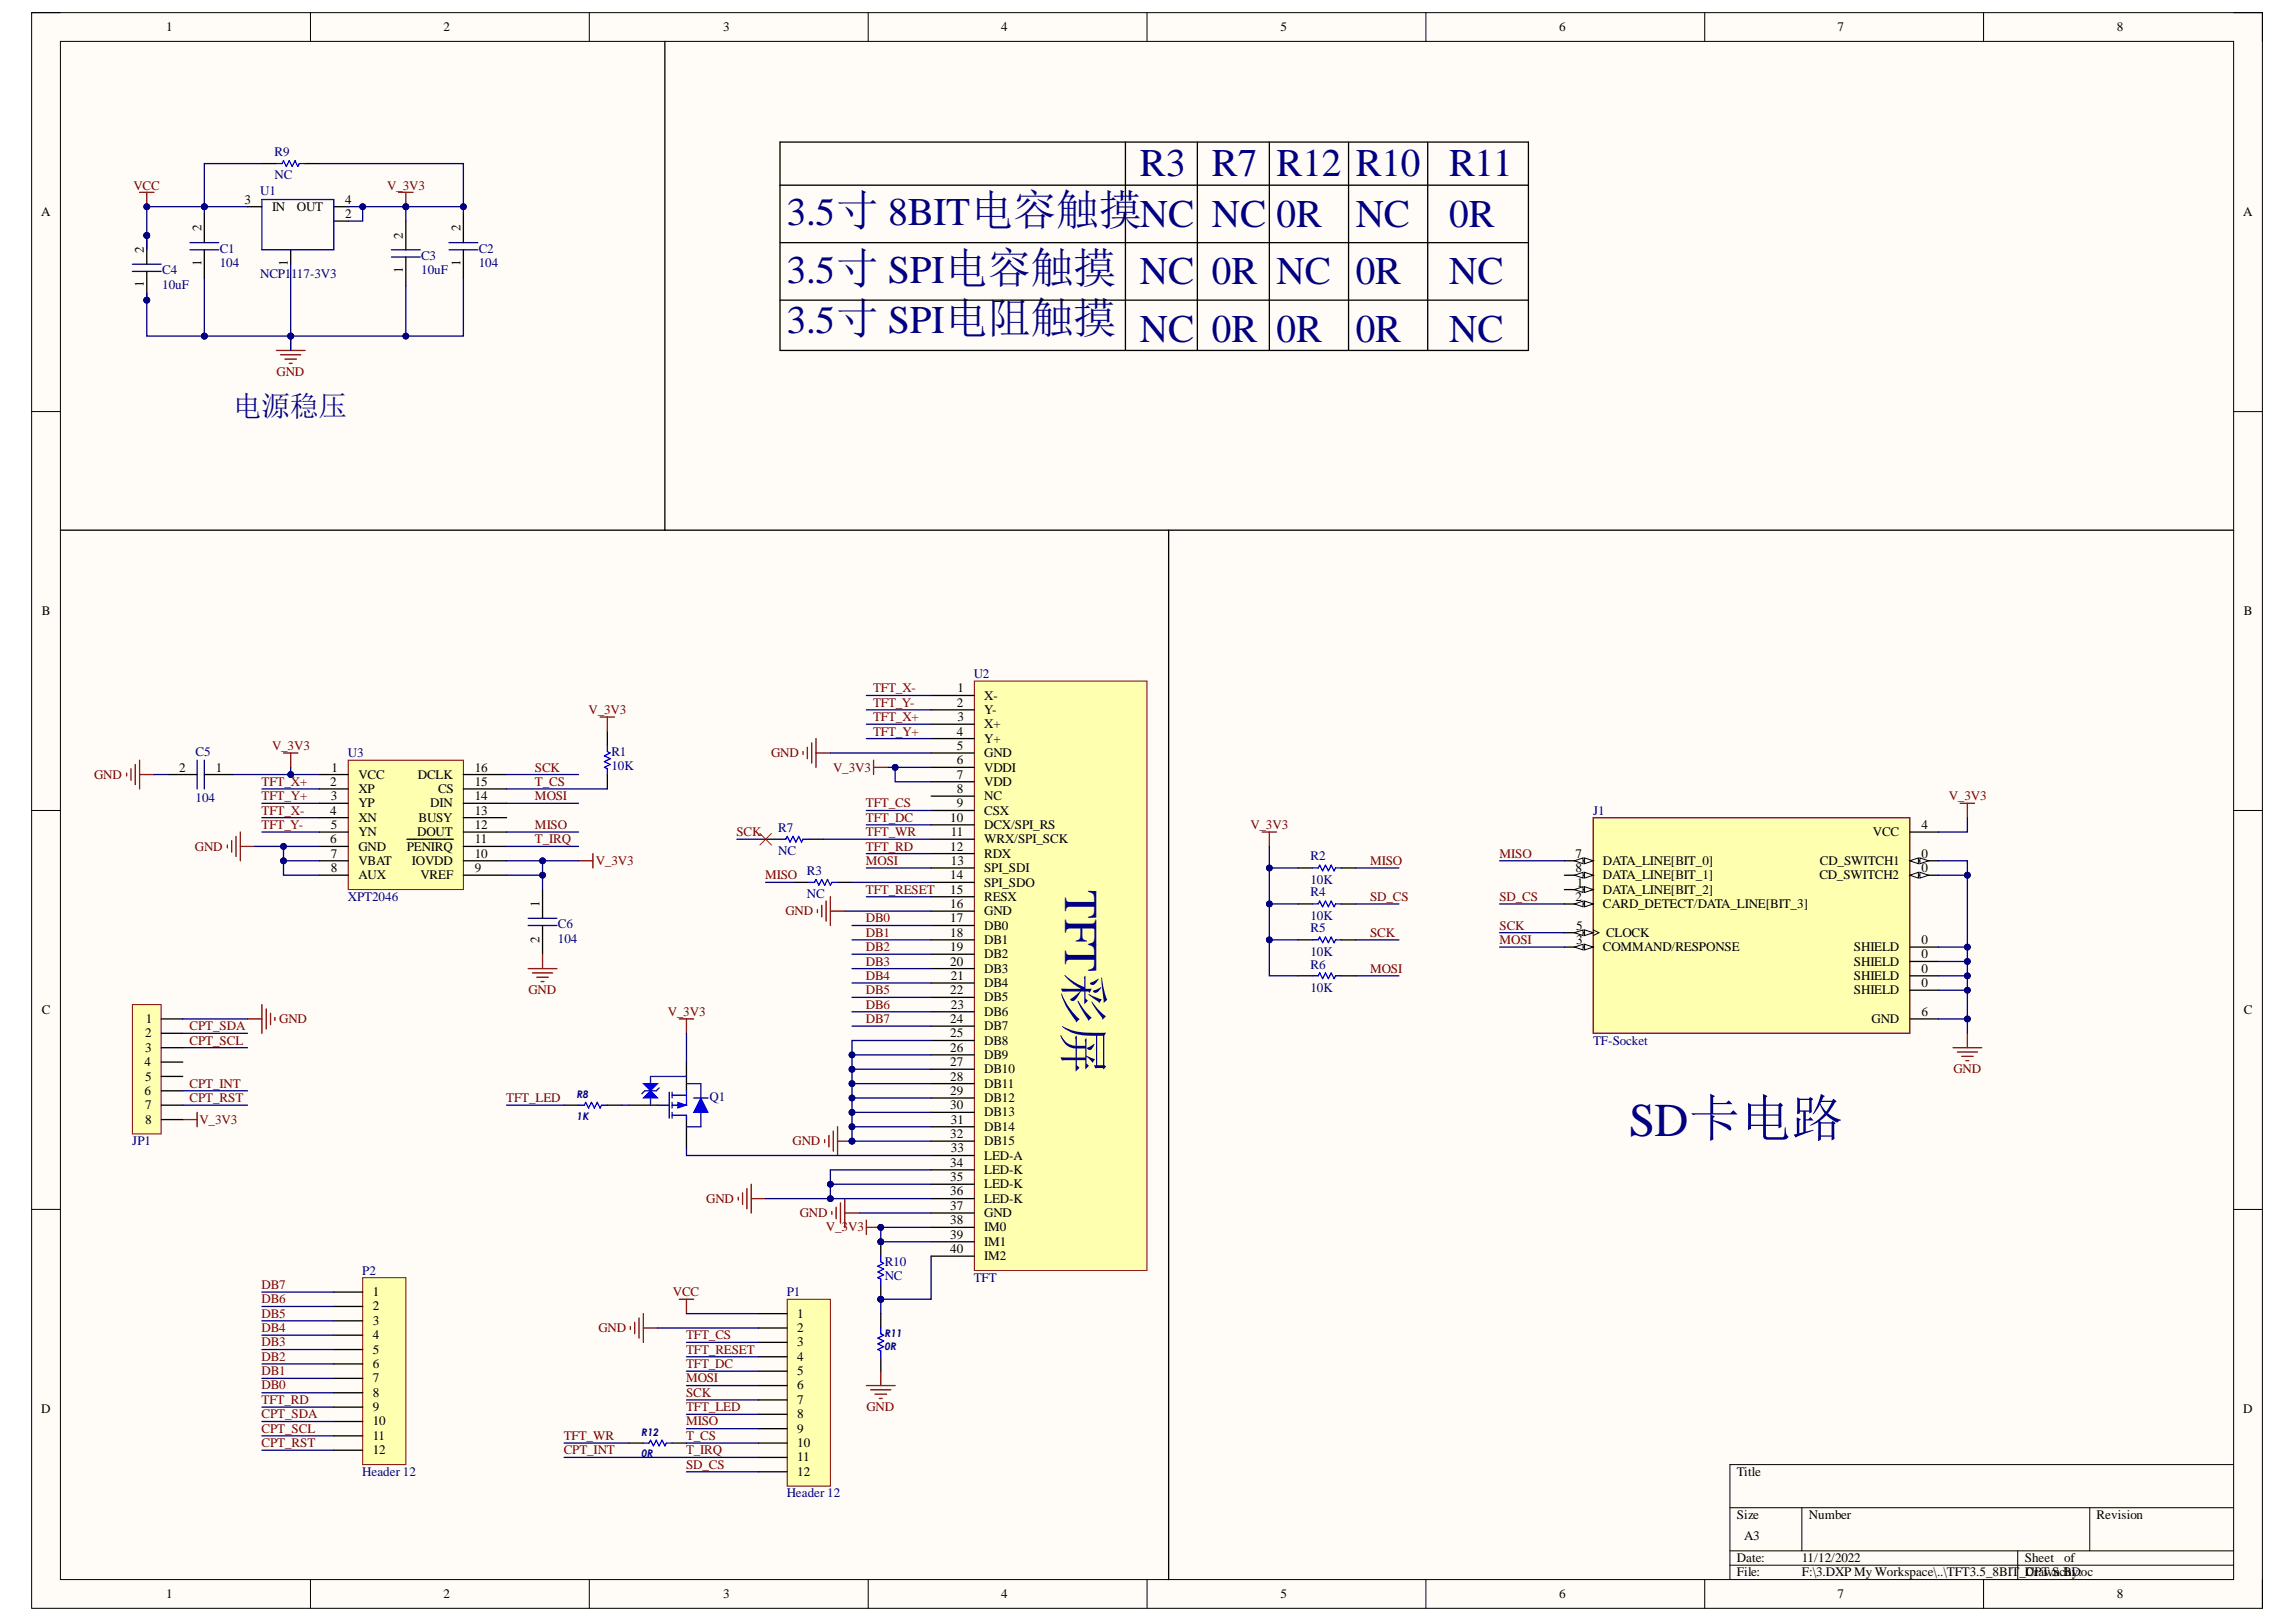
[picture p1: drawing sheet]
<svg xmlns="http://www.w3.org/2000/svg" width="297mm" height="210mm" viewBox="0 0 297 210" stroke-linecap="round" stroke-linejoin="round" font-family="sans-serif">
<defs><g id="words">
<g font-size="6.1" fill="#000080">
<text x="137.8" y="115.1" transform="rotate(90 137.8 115.1)">TFT彩屏</text>
<text x="210.8" y="147">SD卡电路</text>
</g>
<g font-size="5.1" fill="#000080">
<text x="147.5" y="22.8">R3</text>
<text x="156.8" y="22.8">R7</text>
<text x="165.1" y="22.8">R12</text>
<text x="175.4" y="22.8">R10</text>
<text x="187.5" y="22.8">R11</text>
<text x="101.8" y="29.2">3.5寸 8BIT电容触摸NC</text>
<text x="156.8" y="29.3">NC</text>
<text x="165.1" y="29.3">0R</text>
<text x="175.4" y="29.3">NC</text>
<text x="187.5" y="29.3">0R</text>
<text x="101.8" y="36.6">3.5寸 SPI电容触摸</text>
<text x="147.5" y="36.8">NC</text>
<text x="156.8" y="36.8">0R</text>
<text x="165.1" y="36.8">NC</text>
<text x="175.4" y="36.8">0R</text>
<text x="187.5" y="36.8">NC</text>
<text x="101.8" y="43.1">3.5寸 SPI电阻触摸</text>
<text x="147.5" y="44.2">NC</text>
<text x="156.8" y="44.2">0R</text>
<text x="165.1" y="44.2">0R</text>
<text x="175.4" y="44.2">0R</text>
<text x="187.5" y="44.2">NC</text>
</g>
<text font-size="3.7" fill="#000080" x="30.1" y="53.8">电源稳压</text>
<g font-size="1.7">
<text x="21.5" y="4.1">1</text>
<text x="57.4" y="4.1">2</text>
<text x="93.6" y="4.1">3</text>
<text x="129.5" y="4.1">4</text>
<text x="165.7" y="4.1">5</text>
<text x="201.7" y="4.1">6</text>
<text x="237.7" y="4.1">7</text>
<text x="273.9" y="4.1">8</text>
<text x="5.3" y="28">A</text>
<text x="26.1" y="29.9" transform="rotate(-90 26.1 29.9)">2</text>
<text x="31.6" y="26.4">3</text>
<text x="35.2" y="27.3">IN</text>
<text x="38.4" y="27.3">OUT</text>
<text x="44.7" y="26.4">4</text>
<text x="44.7" y="28.2">2</text>
<text x="59.6" y="29.9" transform="rotate(-90 59.6 29.9)">2</text>
<text x="290.2" y="28">A</text>
<text x="18.6" y="32.7" transform="rotate(-90 18.6 32.7)">2</text>
<text x="26.1" y="34.4" transform="rotate(-90 26.1 34.4)">1</text>
<text x="37.2" y="34.4" transform="rotate(-90 37.2 34.4)">1</text>
<text x="52.1" y="35.3" transform="rotate(-90 52.1 35.3)">1</text>
<text x="52.1" y="30.9" transform="rotate(-90 52.1 30.9)">2</text>
<text x="59.6" y="34.4" transform="rotate(-90 59.6 34.4)">1</text>
<text x="18.6" y="37.2" transform="rotate(-90 18.6 37.2)">1</text>
<text x="5.4" y="79.6">B</text>
<text x="290.3" y="79.6">B</text>
<text x="123.9" y="89.6">1</text>
<text x="123.8" y="91.5">2</text>
<text x="123.8" y="95.2">4</text>
<text x="123.9" y="93.3">3</text>
<text x="127.3" y="90.5">X-</text>
<text x="127.3" y="92.4">Y-</text>
<text x="127.3" y="94.3">X+</text>
<text x="23.2" y="99.8">2</text>
<text x="27.9" y="99.8">1</text>
<text x="42.7" y="101.7">2</text>
<text x="42.9" y="99.8">1</text>
<text x="46.4" y="100.8">VCC</text>
<text x="54.1" y="100.8">DCLK</text>
<text x="61.4" y="101.7">15</text>
<text x="61.4" y="99.8">16</text>
<text x="123.8" y="97.1">5</text>
<text x="123.8" y="98.9">6</text>
<text x="123.8" y="100.8">7</text>
<text x="127.3" y="96.1">Y+</text>
<text x="127.3" y="98">GND</text>
<text x="127.3" y="99.8">VDDI</text>
<text x="127.3" y="101.7">VDD</text>
<text x="42.7" y="105.4">4</text>
<text x="42.8" y="103.6">3</text>
<text x="42.8" y="107.3">5</text>
<text x="46.4" y="102.6">XP</text>
<text x="46.4" y="104.5">YP</text>
<text x="46.4" y="106.4">XN</text>
<text x="54.1" y="106.4">BUSY</text>
<text x="55.7" y="104.5">DIN</text>
<text x="56.7" y="102.6">CS</text>
<text x="61.4" y="107.3">12</text>
<text x="61.4" y="105.4">13</text>
<text x="61.4" y="103.6">14</text>
<text x="122.9" y="106.4">10</text>
<text x="123.8" y="102.6">8</text>
<text x="123.8" y="104.5">9</text>
<text x="127.3" y="103.6">NC</text>
<text x="127.3" y="105.4">CSX</text>
<text x="127.3" y="107.3">DCX/SPI_RS</text>
<text x="248.6" y="107.3">4</text>
<text x="42.7" y="109.1">6</text>
<text x="42.8" y="111">7</text>
<text x="42.8" y="112.9">8</text>
<text x="46.4" y="108.2">YN</text>
<text x="46.4" y="110.1">GND</text>
<text x="46.4" y="111.9">VBAT</text>
<text x="46.4" y="113.8">AUX</text>
<text x="52.6" y="110.1">PENIRQ</text>
<text x="53.3" y="111.9">IOVDD</text>
<text x="54" y="108.2">DOUT</text>
<text x="54.4" y="113.8">VREF</text>
<text x="61.4" y="112.9">9</text>
<text x="61.4" y="111">10</text>
<text x="61.4" y="109.1">11</text>
<text x="122.9" y="110.1">12</text>
<text x="122.9" y="113.8">14</text>
<text x="123" y="111.9">13</text>
<text x="123" y="108.2">11</text>
<text x="127.3" y="111">RDX</text>
<text x="127.3" y="112.9">SPI_SDI</text>
<text x="127.3" y="109.1">WRX/SPI_SCK</text>
<text x="203.8" y="111">7</text>
<text x="203.8" y="112.9">8</text>
<text x="207.4" y="111.9">DATA_LINE[BIT_0]</text>
<text x="207.4" y="113.8">DATA_LINE[BIT_1]</text>
<text x="235.4" y="113.8">CD_SWITCH2</text>
<text x="235.5" y="111.9">CD_SWITCH1</text>
<text x="242.3" y="108.2">VCC</text>
<text x="248.6" y="111">0</text>
<text x="248.6" y="112.9">0</text>
<text x="69.8" y="117.3" transform="rotate(-90 69.8 117.3)">1</text>
<text x="122.9" y="115.7">15</text>
<text x="122.9" y="117.5">16</text>
<text x="122.9" y="119.4">17</text>
<text x="127.3" y="114.7">SPI_SDO</text>
<text x="127.3" y="116.6">RESX</text>
<text x="127.3" y="118.4">GND</text>
<text x="203.8" y="116.6">2</text>
<text x="204" y="114.7">1</text>
<text x="207.4" y="115.7">DATA_LINE[BIT_2]</text>
<text x="207.4" y="117.5">CARD_DETECT/DATA_LINE[BIT_3]</text>
<text x="69.8" y="122" transform="rotate(-90 69.8 122)">2</text>
<text x="122.9" y="121.2">18</text>
<text x="122.9" y="123.1">19</text>
<text x="122.9" y="125">20</text>
<text x="127.3" y="120.3">DB0</text>
<text x="127.3" y="122.2">DB1</text>
<text x="127.3" y="124">DB2</text>
<text x="127.3" y="125.9">DB3</text>
<text x="203.9" y="120.3">5</text>
<text x="203.9" y="122.2">3</text>
<text x="207.4" y="123.1">COMMAND/RESPONSE</text>
<text x="207.8" y="121.2">CLOCK</text>
<text x="239.9" y="123.1">SHIELD</text>
<text x="239.9" y="125">SHIELD</text>
<text x="248.6" y="122.2">0</text>
<text x="248.6" y="124">0</text>
<text x="248.6" y="125.9">0</text>
<text x="5.4" y="131.2">C</text>
<text x="122.9" y="128.7">22</text>
<text x="123" y="126.8">21</text>
<text x="123" y="130.5">23</text>
<text x="127.3" y="127.7">DB4</text>
<text x="127.3" y="129.6">DB5</text>
<text x="127.3" y="131.5">DB6</text>
<text x="239.9" y="126.8">SHIELD</text>
<text x="239.9" y="128.7">SHIELD</text>
<text x="248.6" y="127.7">0</text>
<text x="248.6" y="131.5">6</text>
<text x="290.3" y="131.2">C</text>
<text x="18.7" y="138">4</text>
<text x="18.8" y="134.2">2</text>
<text x="18.8" y="136.1">3</text>
<text x="18.9" y="132.4">1</text>
<text x="122.9" y="132.4">24</text>
<text x="122.9" y="134.2">25</text>
<text x="122.9" y="136.1">26</text>
<text x="122.9" y="138">27</text>
<text x="127.3" y="133.3">DB7</text>
<text x="127.3" y="135.2">DB8</text>
<text x="127.3" y="137">DB9</text>
<text x="242.1" y="132.4">GND</text>
<text x="18.7" y="141.7">6</text>
<text x="18.8" y="139.8">5</text>
<text x="18.8" y="143.5">7</text>
<text x="122.9" y="139.8">28</text>
<text x="122.9" y="141.7">29</text>
<text x="122.9" y="143.5">30</text>
<text x="127.3" y="138.9">DB10</text>
<text x="127.3" y="140.8">DB11</text>
<text x="127.3" y="142.6">DB12</text>
<text x="18.8" y="145.4">8</text>
<text x="122.9" y="147.3">32</text>
<text x="123" y="145.4">31</text>
<text x="123" y="149.1">33</text>
<text x="127.3" y="144.5">DB13</text>
<text x="127.3" y="146.3">DB14</text>
<text x="127.3" y="148.2">DB15</text>
<text x="122.9" y="151">34</text>
<text x="122.9" y="152.8">35</text>
<text x="122.9" y="154.7">36</text>
<text x="127.3" y="150.1">LED-A</text>
<text x="127.3" y="151.9">LED-K</text>
<text x="127.3" y="153.8">LED-K</text>
<text x="127.3" y="155.6">LED-K</text>
<text x="122.9" y="156.6">37</text>
<text x="122.9" y="158.4">38</text>
<text x="122.9" y="160.3">39</text>
<text x="127.3" y="157.5">GND</text>
<text x="127.3" y="159.4">IM0</text>
<text x="127.3" y="161.2">IM1</text>
<text x="48.2" y="167.7">1</text>
<text x="122.9" y="162.1">40</text>
<text x="127.3" y="163.1">IM2</text>
<text x="48.2" y="169.6">2</text>
<text x="48.2" y="171.4">3</text>
<text x="48.2" y="173.3">4</text>
<text x="103.1" y="170.5">1</text>
<text x="103.1" y="172.4">2</text>
<text x="48.2" y="175.2">5</text>
<text x="48.2" y="177">6</text>
<text x="48.2" y="178.9">7</text>
<text x="103.1" y="174.2">3</text>
<text x="103.1" y="176.1">4</text>
<text x="103.1" y="178">5</text>
<text x="103.1" y="179.8">6</text>
<text x="5.3" y="182.9">D</text>
<text x="48.2" y="180.7">8</text>
<text x="48.2" y="182.6">9</text>
<text x="48.2" y="184.5">10</text>
<text x="103.1" y="181.7">7</text>
<text x="103.1" y="183.5">8</text>
<text x="103.1" y="185.4">9</text>
<text x="290.2" y="182.9">D</text>
<text x="48.2" y="186.3">11</text>
<text x="48.2" y="188.2">12</text>
<text x="103.1" y="187.3">10</text>
<text x="103.1" y="189.1">11</text>
<text x="103.1" y="191">12</text>
<text x="224.7" y="191">Title</text>
<text x="224.7" y="196.6">Size</text>
<text x="234" y="196.6">Number</text>
<text x="271.2" y="196.6">Revision</text>
<text x="224.7" y="202.1">Date:</text>
<text x="224.7" y="204">File:</text>
<text x="225.6" y="199.3">A3</text>
<text x="233.1" y="202.1">11/12/2022</text>
<text x="233.1" y="204">F:\3.DXP My Workspace\..\TFT3.5_8BIT</text>
<text x="261.3" y="204">_CPT.SchDoc</text>
<text x="261.9" y="202.1">Sheet</text>
<text x="261.9" y="204">Drawn By:</text>
<text x="267" y="202.1">of</text>
<text x="21.5" y="206.8">1</text>
<text x="57.4" y="206.8">2</text>
<text x="93.6" y="206.8">3</text>
<text x="129.5" y="206.8">4</text>
<text x="165.7" y="206.8">5</text>
<text x="201.7" y="206.8">6</text>
<text x="237.7" y="206.8">7</text>
<text x="273.9" y="206.8">8</text>
</g>
<g font-size="1.7" fill="#000080">
<text x="35.5" y="20.2">R9</text>
<text x="35.5" y="23.2">NC</text>
<text x="33.7" y="25.3">U1</text>
<text x="21" y="35.5">C4</text>
<text x="28.4" y="32.7">C1</text>
<text x="28.4" y="34.6">104</text>
<text x="54.5" y="33.7">C3</text>
<text x="54.5" y="35.5">10uF</text>
<text x="61.9" y="32.7">C2</text>
<text x="61.9" y="34.6">104</text>
<text x="21" y="37.4">10uF</text>
<text x="33.7" y="36">NCP1</text>
<text x="37.7" y="36">117-3V3</text>
<text x="126" y="87.8">U2</text>
<text x="25.3" y="97.8">C5</text>
<text x="45" y="98">U3</text>
<text x="79.1" y="97.8">R1</text>
<text x="79.1" y="99.7">10K</text>
<text x="25.3" y="103.7">104</text>
<text x="100.7" y="107.6">R7</text>
<text x="206.1" y="105.4">J1</text>
<text x="100.7" y="110.7">NC</text>
<text x="104.4" y="113.2">R3</text>
<text x="169.5" y="111.3">R2</text>
<text x="45" y="116.6">XPT2046</text>
<text x="104.4" y="116.2">NC</text>
<text x="169.5" y="114.4">10K</text>
<text x="169.5" y="116">R4</text>
<text x="169.5" y="119">10K</text>
<text x="72.2" y="120.1">C6</text>
<text x="72.2" y="122">104</text>
<text x="169.5" y="120.6">R5</text>
<text x="169.5" y="123.7">10K</text>
<text x="169.5" y="125.4">R6</text>
<text x="169.5" y="128.3">10K</text>
<text x="206.1" y="135.2">TF-Socket</text>
<text x="91.8" y="142.4">Q1</text>
<text x="17.1" y="148.2">JP1</text>
<text x="46.9" y="164.9">P2</text>
<text x="101.8" y="167.7">P1</text>
<text x="114.5" y="163.8">R10</text>
<text x="114.5" y="165.7">NC</text>
<text x="126" y="165.9">TFT</text>
<text x="46.9" y="191">Header 12</text>
<text x="101.8" y="193.8">Header 12</text>
</g>
<g font-size="1.7" fill="#800000">
<text x="17.3" y="24.5">VCC</text>
<text x="50.1" y="24.5">V_3V3</text>
<text x="35.8" y="48.7">GND</text>
<text x="112.9" y="89.6">TFT_X-</text>
<text x="76.1" y="92.4">V_3V3</text>
<text x="112.9" y="91.5">TFT_Y-</text>
<text x="112.9" y="93.3">TFT_X+</text>
<text x="112.9" y="95.2">TFT_Y+</text>
<text x="12.2" y="100.8">GND</text>
<text x="33.8" y="101.7">TFT_X+</text>
<text x="35.2" y="97.1">V_3V3</text>
<text x="69.2" y="101.7">T_CS</text>
<text x="69.2" y="99.8">SCK</text>
<text x="99.7" y="98">GND</text>
<text x="107.8" y="99.8">V_3V3</text>
<text x="33.8" y="105.4">TFT_X-</text>
<text x="33.8" y="103.6">TFT_Y+</text>
<text x="33.8" y="107.3">TFT_Y-</text>
<text x="69.2" y="103.6">MOSI</text>
<text x="69.2" y="107.3">MISO</text>
<text x="112" y="104.5">TFT_CS</text>
<text x="112" y="106.4">TFT_DC</text>
<text x="161.8" y="107.3">V_3V3</text>
<text x="252.1" y="103.6">V_3V3</text>
<text x="25.2" y="110.1">GND</text>
<text x="69.2" y="109.1">T_IRQ</text>
<text x="77.1" y="111.9">V_3V3</text>
<text x="95.3" y="108.2">SCK</text>
<text x="99" y="113.8">MISO</text>
<text x="112" y="111.9">MOSI</text>
<text x="112" y="108.2">TFT_WR</text>
<text x="112" y="110.1">TFT_RD</text>
<text x="177.2" y="111.9">MISO</text>
<text x="194" y="111">MISO</text>
<text x="101.6" y="118.4">GND</text>
<text x="112" y="115.7">TFT_RESET</text>
<text x="112" y="119.4">DB0</text>
<text x="177.2" y="116.6">SD_CS</text>
<text x="194" y="116.6">SD_CS</text>
<text x="112" y="121.2">DB1</text>
<text x="112" y="123.1">DB2</text>
<text x="112" y="125">DB3</text>
<text x="177.2" y="125.9">MOSI</text>
<text x="177.2" y="121.2">SCK</text>
<text x="194" y="122.2">MOSI</text>
<text x="194" y="120.3">SCK</text>
<text x="68.4" y="128.7">GND</text>
<text x="86.4" y="131.5">V_3V3</text>
<text x="112" y="126.8">DB4</text>
<text x="112" y="128.7">DB5</text>
<text x="112" y="130.5">DB6</text>
<text x="24.5" y="135.2">CPT_SCL</text>
<text x="24.5" y="133.3">CPT_SDA</text>
<text x="36.1" y="132.4">GND</text>
<text x="112" y="132.4">DB7</text>
<text x="24.5" y="142.6">CPT_RST</text>
<text x="24.5" y="140.8">CPT_INT</text>
<text x="65.5" y="142.6">TFT_LED</text>
<text x="252.7" y="138.9">GND</text>
<text x="25.8" y="145.4">V_3V3</text>
<text x="102.5" y="148.2">GND</text>
<text x="91.4" y="155.6">GND</text>
<text x="103.5" y="157.5">GND</text>
<text x="106.9" y="159.4">V_3V3</text>
<text x="33.8" y="166.8">DB7</text>
<text x="87.1" y="167.7">VCC</text>
<text x="33.8" y="172.4">DB4</text>
<text x="33.8" y="170.5">DB5</text>
<text x="33.8" y="168.7">DB6</text>
<text x="77.4" y="172.4">GND</text>
<text x="88.8" y="173.3">TFT_CS</text>
<text x="33.8" y="179.8">DB0</text>
<text x="33.8" y="178">DB1</text>
<text x="33.8" y="176.1">DB2</text>
<text x="33.8" y="174.2">DB3</text>
<text x="88.8" y="175.2">TFT_RESET</text>
<text x="88.8" y="177">TFT_DC</text>
<text x="88.8" y="178.9">MOSI</text>
<text x="33.8" y="181.7">TFT_RD</text>
<text x="33.8" y="185.4">CPT_SCL</text>
<text x="33.8" y="183.5">CPT_SDA</text>
<text x="88.8" y="180.7">SCK</text>
<text x="88.8" y="182.6">TFT_LED</text>
<text x="88.8" y="184.5">MISO</text>
<text x="112.1" y="182.6">GND</text>
<text x="33.8" y="187.3">CPT_RST</text>
<text x="72.9" y="186.3">TFT_WR</text>
<text x="72.9" y="188.2">CPT_INT</text>
<text x="88.8" y="190">SD_CS</text>
<text x="88.8" y="188.2">T_IRQ</text>
<text x="88.8" y="186.3">T_CS</text>
</g>
<g font-size="1.4" fill="#000080">
<text x="74.6" y="142.1">R8</text>
<text x="74.6" y="144.9">1K</text>
<text x="114.5" y="173.1">R11</text>
<text x="114.5" y="174.7">0R</text>
<text x="83" y="185.8">R12</text>
<text x="83" y="188.6">0R</text>
</g>
</g></defs>
<path d="M4.1 1.6h288.6v206.5h-288.6z" fill-rule="evenodd" fill="#fffcf8"/>
<path d="M4.1 1.6h288.6v206.5h-288.6z" fill="none" stroke="#000" stroke-width=".13"/>
<path d="M7.8 5.4h281.2v199h-281.2z" fill-rule="evenodd" fill="#fffcf8"/>
<g fill="none" stroke="#000" stroke-width=".13">
<path d="M4.1 1.6h3.7M7.8 5.4h281.2v199h-281.2zM40.2 1.6v3.8M76.2 1.6v3.8M112.3 1.6v3.8M148.4 1.6v3.8M184.5 1.6v3.8M220.5 1.6v3.8M256.6 1.6v3.8M289 1.6h3.7v3.8M4.1 53.3h3.7M289 53.3h3.7"/>
<path d="M4.1 104.9h3.7M289 104.9h3.7M4.1 156.5h3.7M289 156.5h3.7M223.8 195.1h65.2M233.1 195.1v5.6M270.4 195.1v5.6M289 189.5h-65.2v14.9M40.2 204.4v3.7M76.2 204.4v3.7M112.3 204.4v3.7M148.4 204.4v3.7"/>
<path d="M184.5 204.4v3.7M220.5 204.4v3.7M223.8 200.7h65.2M223.8 202.6h65.2M256.6 204.4v3.7M261 200.7v3.7M292.7 204.4v3.7"/>
</g>
<path d="M86 5.4v63.2M7.8 68.6h281.2M151.2 68.6v135.8" fill="none" stroke="#000" stroke-width=".17"/>
<path d="M103.9 97.3v.3M104.5 96.7v1.5M105 96.1v2.6M105.6 95.6v3.7M105.6 97.4h1.8M113 98.4v1.8M113 99.3h1.9M105.8 117.7v.4M106.3 117.2v1.5M106.9 116.6v2.6M107.4 116v3.8M107.4 117.9h1.9" fill="none" stroke="#800000" stroke-width=".17"/>
<path d="M45.1 98.4h14.8v16.7h-14.8z" fill-rule="evenodd" fill="#ffffb0"/>
<path d="M45.1 98.4h14.8v16.7h-14.8z" fill="none" stroke="#800000" stroke-width=".13"/>
<g fill="none" stroke="#000" stroke-width=".17">
<path d="M26.4 27.7v3.7M26.4 32.3v3.8M32 26.7h1.9M37.6 32.3v1.9M43.2 26.7h1.9M43.2 28.6h1.9M59.9 27.7v3.7M59.9 32.3v3.8M41.3 100.2h3.8M41.3 102.1h3.8M41.3 104h3.8M41.3 105.8h3.8"/>
<path d="M41.3 107.7h3.8M41.3 109.5h3.8M41.3 111.4h3.8M41.3 113.3h3.8M52.6 108.6h6M59.9 100.2h5.6M59.9 102.1h5.6M59.9 104h5.6M59.9 105.8h5.6M59.9 107.7h5.6M59.9 109.5h5.6M59.9 111.4h5.6"/>
<path d="M59.9 113.3h5.6M102.8 114.2h1.8M108.4 114.2h1.8"/>
</g>
<path d="M35.7 45.4h3.8M36.3 45.9h2.6M36.9 46.5h1.5M37.4 47h.4M37.6 43.5v1.9M36.7 97.4h1.8M37.6 97.4v1.9M29.4 109.3v.4M30 108.8v1.5M30.5 108.2v2.6M31.1 107.7v3.7M31.1 109.5h1.9" fill="none" stroke="#800000" stroke-width=".17"/>
<path d="M33.9 25.8h9.3v6.5h-9.3zM104.6 114.2h.8l.2-.4 .3 .8 .4-.8 .4 .8 .4-.8 .3 .8 .2-.4h.8" fill="none" stroke="#00f" stroke-width=".17"/>
<path d="M24.6 32.3h3.7M24.6 31.4h3.7M58.1 32.3h3.7M58.1 31.4h3.7" fill="none" stroke="#0c0087" stroke-width=".17"/>
<circle cx="37.6" cy="43.5" r=".37" fill="#000080"/>
<circle cx="37.6" cy="43.5" r=".37" fill="none" stroke="#000080" stroke-width=".13"/>
<path d="M51.6 24.9h1.8M52.5 24.9v1.8" fill="none" stroke="#800000" stroke-width=".17"/>
<circle cx="52.5" cy="26.8" r=".37" fill="#000080"/>
<circle cx="52.5" cy="26.8" r=".37" fill="none" stroke="#000080" stroke-width=".13"/>
<circle cx="19" cy="38.8" r=".37" fill="#000080"/>
<circle cx="19" cy="38.8" r=".37" fill="none" stroke="#000080" stroke-width=".13"/>
<circle cx="19" cy="30.5" r=".37" fill="#000080"/>
<circle cx="19" cy="30.5" r=".37" fill="none" stroke="#000080" stroke-width=".13"/>
<path d="M17.1 35.1h3.7M17.1 34.2h3.7" fill="none" stroke="#0c0087" stroke-width=".17"/>
<path d="M19 35.1v3.7" fill="none" stroke="#000" stroke-width=".17"/>
<circle cx="19" cy="38.8" r=".37" fill="#000080"/>
<circle cx="19" cy="38.8" r=".37" fill="none" stroke="#000080" stroke-width=".13"/>
<path d="M19 30.5v3.7" fill="none" stroke="#000" stroke-width=".17"/>
<circle cx="19" cy="30.5" r=".37" fill="#000080"/>
<circle cx="19" cy="30.5" r=".37" fill="none" stroke="#000080" stroke-width=".13"/>
<path d="M50.6 33.3h3.8M50.6 32.3h3.8" fill="none" stroke="#0c0087" stroke-width=".17"/>
<path d="M52.5 28.6v3.7M52.5 33.3v3.7" fill="none" stroke="#000" stroke-width=".17"/>
<path d="M18.1 24.9h1.8M19 24.9v1.8" fill="none" stroke="#800000" stroke-width=".17"/>
<circle cx="19" cy="26.8" r=".37" fill="#000080"/>
<circle cx="19" cy="26.8" r=".37" fill="none" stroke="#000080" stroke-width=".13"/>
<path d="M206.1 105.8h41v27.9h-41z" fill-rule="evenodd" fill="#ffffb0"/>
<path d="M206.1 105.8h41v27.9h-41z" fill="none" stroke="#800000" stroke-width=".17"/>
<path d="M202.4 111.4h3.7" fill="none" stroke="#000" stroke-width=".17"/>
<path d="M205 111l1.1 .4-1.1 .4z" fill="#f8fcff"/>
<path d="M205 111l1.1 .4-1.1 .4z" fill="none" stroke="#000" stroke-width=".13"/>
<path d="M203.7 111.4l1.1-.4v.8z" fill="#f8fcff"/>
<path d="M203.7 111.4l1.1-.4v.8z" fill="none" stroke="#000" stroke-width=".13"/>
<path d="M202.4 113.3h3.7" fill="none" stroke="#000" stroke-width=".17"/>
<path d="M205 112.9l1.1 .4-1.1 .3z" fill="#f8fcff"/>
<path d="M205 112.9l1.1 .4-1.1 .3z" fill="none" stroke="#000" stroke-width=".13"/>
<path d="M203.7 113.3l1.1-.4v.7z" fill="#f8fcff"/>
<path d="M203.7 113.3l1.1-.4v.7z" fill="none" stroke="#000" stroke-width=".13"/>
<path d="M202.4 115.1h3.7" fill="none" stroke="#000" stroke-width=".17"/>
<path d="M205 114.7l1.1 .4-1.1 .4z" fill="#f8fcff"/>
<path d="M205 114.7l1.1 .4-1.1 .4z" fill="none" stroke="#000" stroke-width=".13"/>
<path d="M203.7 115.1l1.1-.4v.8z" fill="#f8fcff"/>
<path d="M203.7 115.1l1.1-.4v.8z" fill="none" stroke="#000" stroke-width=".13"/>
<path d="M202.4 117h3.7" fill="none" stroke="#000" stroke-width=".17"/>
<path d="M205 116.6l1.1 .4-1.1 .4z" fill="#f8fcff"/>
<path d="M205 116.6l1.1 .4-1.1 .4z" fill="none" stroke="#000" stroke-width=".13"/>
<path d="M203.7 117l1.1-.4v.8z" fill="#f8fcff"/>
<path d="M203.7 117l1.1-.4v.8z" fill="none" stroke="#000" stroke-width=".13"/>
<path d="M202.4 120.7h3.7" fill="none" stroke="#000" stroke-width=".17"/>
<path d="M205 120.3l1.1 .4-1.1 .4z" fill="#f8fcff"/>
<path d="M205 120.3l1.1 .4-1.1 .4z" fill="none" stroke="#000" stroke-width=".13"/>
<path d="M203.7 120.7l1.1-.4v.8z" fill="#f8fcff"/>
<path d="M203.7 120.7l1.1-.4v.8zM206.1 120.3l.8 .4-.8 .4" fill="none" stroke="#000" stroke-width=".13"/>
<path d="M202.4 122.6h3.7" fill="none" stroke="#000" stroke-width=".17"/>
<path d="M205 122.2l1.1 .4-1.1 .3z" fill="#f8fcff"/>
<path d="M205 122.2l1.1 .4-1.1 .3z" fill="none" stroke="#000" stroke-width=".13"/>
<path d="M203.7 122.6l1.1-.4v.7z" fill="#f8fcff"/>
<path d="M203.7 122.6l1.1-.4v.7z" fill="none" stroke="#000" stroke-width=".13"/>
<path d="M247.1 107.7h3.7M247.1 111.4h3.7" fill="none" stroke="#000" stroke-width=".17"/>
<path d="M247.1 111.4l1.1-.4v.8z" fill="#f8fcff"/>
<path d="M247.1 111.4l1.1-.4v.8z" fill="none" stroke="#000" stroke-width=".13"/>
<path d="M248.4 111l1.1 .4-1.1 .4z" fill="#f8fcff"/>
<path d="M248.4 111l1.1 .4-1.1 .4z" fill="none" stroke="#000" stroke-width=".13"/>
<path d="M247.1 113.3h3.7" fill="none" stroke="#000" stroke-width=".17"/>
<path d="M247.1 113.3l1.1-.4v.7z" fill="#f8fcff"/>
<path d="M247.1 113.3l1.1-.4v.7z" fill="none" stroke="#000" stroke-width=".13"/>
<path d="M248.4 112.9l1.1 .4-1.1 .3z" fill="#f8fcff"/>
<path d="M248.4 112.9l1.1 .4-1.1 .3z" fill="none" stroke="#000" stroke-width=".13"/>
<g fill="none" stroke="#000" stroke-width=".17">
<path d="M33.9 21.2h1.8M39.5 21.2h1.8M78.6 94.7v1.8M21.8 100.2h3.7M26.4 100.2h3.8M70.2 115.1v3.7M70.2 119.8v3.7M78.6 100.2v1.9M167.9 112.3h1.9M167.9 117h1.9M173.5 112.3h1.9M173.5 117h1.9"/>
<path d="M88.8 137.4v3.8M167.9 126.3h1.9M167.9 121.6h1.9M173.5 126.3h1.9M173.5 121.6h1.9M247.1 122.6h3.7M247.1 124.4h3.7M247.1 126.3h3.7M247.1 128.1h3.7M247.1 131.9h3.7M81.4 143h3.7M88.8 144.9v3.7"/>
</g>
<g fill="none" stroke="#800000" stroke-width=".17">
<path d="M16.9 99.5v1.5M17.5 98.9v2.6M18.1 98.4v3.7M77.6 92.8h1.9M78.6 92.8v1.9M16.4 100.1v.3M18.1 100.2h1.8M74.8 111.4h1.9M76.7 110.5v1.8M163.3 107.7h1.8M164.2 107.7v1.8M253.6 104h1.9"/>
<path d="M254.5 104v1.8M68.3 125.3h3.8M68.9 125.9h2.6M69.4 126.5h1.5M70 127h.4M70.2 123.5v1.8M252.7 135.6h3.7M253.2 136.1h2.6M253.8 136.7h1.5M254.3 137.3h.4M254.5 133.7v1.9"/>
</g>
<g fill="none" stroke="#00f" stroke-width=".17">
<path d="M35.7 21.2h.8l.2-.4 .3 .7 .4-.7 .4 .7 .4-.7 .3 .7 .2-.3h.8M78.6 96.5v.8l.3 .1-.7 .4 .7 .4-.7 .4 .7 .3-.7 .4 .4 .2v.7M169.8 112.3h.7l.2-.3 .4 .7 .4-.7 .4 .7 .3-.7 .4 .7 .2-.4h.7M169.8 117h.7l.2-.4 .4 .7 .4-.7 .4 .7 .3-.7 .4 .7 .2-.3h.7M169.8 121.6h.7l.2-.3 .4 .7 .4-.7 .4 .7 .3-.7 .4 .7 .2-.4h.7M169.8 126.3h.7l.2-.4 .4 .8 .4-.8 .4 .8 .3-.8 .4 .8 .2-.4h.7M85.1 143h1.5M86.6 141.3v3.4M86.9 144.3h1.9M86.9 141.7h1.9M86.9 141.3v.8M86.9 142.7v.7"/>
<path d="M86.9 143.9v.8M88.8 141.2v1.8h-1.9"/>
</g>
<path d="M25.5 98.4v3.7M26.4 98.4v3.7M68.3 118.8h3.8M68.3 119.8h3.8" fill="none" stroke="#0c0087" stroke-width=".17"/>
<path d="M87.7 142.7l1.1 .3-1.1 .4z" fill="#00f"/>
<path d="M87.7 142.7l1.1 .3-1.1 .4z" fill="none" stroke="#00f" stroke-width=".13"/>
<path d="M88.8 144.3v.6" fill="none" stroke="#00f" stroke-width=".17"/>
<path d="M88.8 139.3h-4.6v3.7M88.8 140.2h1.9v5.6h-1.9" fill="none" stroke="#0000b4" stroke-width=".17"/>
<path d="M90.7 142.1l.9 1.8h-1.9z" fill="#00f"/>
<path d="M90.7 142.1l.9 1.8h-1.9z" fill="none" stroke="#00f" stroke-width=".13"/>
<path d="M89.7 142.1h1.9" fill="none" stroke="#0000b4" stroke-width=".17"/>
<path d="M83.2 142.1l1-.9 .9 .9z" fill="#00f"/>
<path d="M83.2 142.1l1-.9 .9 .9z" fill="none" stroke="#00f" stroke-width=".13"/>
<path d="M83.2 140.2h1.9l-.9 1z" fill="#00f"/>
<path d="M83.2 140.2h1.9l-.9 1z" fill="none" stroke="#00f" stroke-width=".13"/>
<path d="M85.3 140.8l-.4 .4h-1.5l-.4 .3" fill="none" stroke="#0000b4" stroke-width=".17"/>
<path d="M73 143h1.8M78.6 143h1.8" fill="none" stroke="#000" stroke-width=".17"/>
<path d="M74.8 143h.8l.2-.3 .3 .7 .4-.7 .4 .7 .4-.7 .3 .7 .2-.4h.8" fill="none" stroke="#00f" stroke-width=".17"/>
<path d="M87.9 131.9h1.8M88.8 131.9v1.8M95.5 154.9v.4M96.1 154.4v1.5M96.6 153.8v2.6M97.2 153.3v3.7M97.2 155.1h1.9M107.6 156.8v.4M108.2 156.2v1.5M108.7 155.7v2.6M109.3 155.1v3.7M109.3 157h1.9" fill="none" stroke="#800000" stroke-width=".17"/>
<path d="M126.1 88.1h22.3v76.3h-22.3z" fill-rule="evenodd" fill="#ffffb0"/>
<path d="M126.1 88.1h22.3v76.3h-22.3z" fill="none" stroke="#800000" stroke-width=".13"/>
<g fill="none" stroke="#000" stroke-width=".17">
<path d="M120.5 90h5.6M120.5 91.9h5.6M120.5 93.7h5.6M120.5 95.6h5.6M120.5 97.4h5.6M120.5 99.3h5.6M120.5 101.2h5.6M120.5 103h5.6M120.5 104.9h5.6M120.5 110.5h5.6M120.5 112.3h5.6M120.5 114.2h5.6"/>
<path d="M120.5 116h5.6M120.5 117.9h5.6M120.5 119.8h5.6M120.5 106.7h5.6M120.5 108.6h5.6M120.5 121.6h5.6M120.5 123.5h5.6M120.5 125.3h5.6M120.5 127.2h5.6M120.5 129.1h5.6M120.5 130.9h5.6M120.5 132.8h5.6"/>
<path d="M120.5 134.7h5.6M120.5 136.5h5.6M120.5 138.4h5.6M120.5 140.2h5.6M120.5 142.1h5.6M120.5 143.9h5.6M120.5 145.8h5.6M120.5 147.7h5.6M120.5 149.5h5.6M120.5 151.4h5.6M120.5 153.3h5.6M120.5 155.1h5.6"/>
<path d="M120.5 157h5.6M120.5 158.8h5.6M120.5 160.7h5.6M120.5 162.6h5.6"/>
</g>
<path d="M81.5 171.7v.3M82.1 171.1v1.5M82.7 170.6v2.6M83.2 171.9h1.9M83.2 170v3.7M87.9 168.1h1.8M88.8 168.1v1.9" fill="none" stroke="#800000" stroke-width=".17"/>
<path d="M101.8 168.1h5.6v24.2h-5.6z" fill-rule="evenodd" fill="#ffffb0"/>
<path d="M101.8 168.1h5.6v24.2h-5.6z" fill="none" stroke="#800000" stroke-width=".13"/>
<path d="M98.1 170h3.7M98.1 171.9h3.7M98.1 173.7h3.7M98.1 175.6h3.7M98.1 177.4h3.7M98.1 179.3h3.7M98.1 181.2h3.7M98.1 183h3.7M98.1 184.9h3.7M98.1 186.7h3.7M98.1 188.6h3.7M98.1 190.5h3.7" fill="none" stroke="#000" stroke-width=".17"/>
<path d="M46.9 165.3h5.6v24.2h-5.6z" fill-rule="evenodd" fill="#ffffb0"/>
<path d="M46.9 165.3h5.6v24.2h-5.6z" fill="none" stroke="#800000" stroke-width=".13"/>
<g fill="none" stroke="#000" stroke-width=".17">
<path d="M99.1 108.6h1.8M104.6 108.6h1.9M43.2 167.2h3.7M43.2 169.1h3.7M43.2 170.9h3.7M43.2 172.8h3.7M43.2 174.6h3.7M43.2 176.5h3.7M43.2 178.4h3.7M43.2 180.2h3.7M43.2 182.1h3.7M43.2 184h3.7"/>
<path d="M43.2 185.8h3.7M43.2 187.7h3.7M81.4 186.7h1.8M87 186.7h1.8"/>
</g>
<path d="M100.9 108.6h.8l.1-.4 .4 .8 .4-.8 .4 .8 .3-.8 .4 .8 .2-.4h.7M83.2 186.7h.8l.2-.3 .3 .7 .4-.7 .4 .7 .4-.7 .3 .7 .2-.4h.8" fill="none" stroke="#00f" stroke-width=".17"/>
<path d="M106.7 147.5v.4M107.2 146.9v1.5M107.8 146.4v2.6M108.4 145.8v3.7M108.4 147.7h1.8" fill="none" stroke="#800000" stroke-width=".17"/>
<circle cx="110.2" cy="147.7" r=".37" fill="#000080"/>
<circle cx="110.2" cy="147.7" r=".37" fill="none" stroke="#000080" stroke-width=".13"/>
<path d="M112.1 157.9v1.9M112.1 158.8h1.8" fill="none" stroke="#800000" stroke-width=".17"/>
<circle cx="113.9" cy="158.8" r=".37" fill="#000080"/>
<circle cx="113.9" cy="158.8" r=".37" fill="none" stroke="#000080" stroke-width=".13"/>
<circle cx="113.9" cy="168.1" r=".37" fill="#000080"/>
<circle cx="113.9" cy="168.1" r=".37" fill="none" stroke="#000080" stroke-width=".13"/>
<circle cx="113.9" cy="160.7" r=".37" fill="#000080"/>
<circle cx="113.9" cy="160.7" r=".37" fill="none" stroke="#000080" stroke-width=".13"/>
<path d="M113.9 166.3v1.8" fill="none" stroke="#000" stroke-width=".17"/>
<circle cx="113.9" cy="168.1" r=".37" fill="#000080"/>
<circle cx="113.9" cy="168.1" r=".37" fill="none" stroke="#000080" stroke-width=".13"/>
<path d="M113.9 160.7v1.9" fill="none" stroke="#000" stroke-width=".17"/>
<circle cx="113.9" cy="160.7" r=".37" fill="#000080"/>
<circle cx="113.9" cy="160.7" r=".37" fill="none" stroke="#000080" stroke-width=".13"/>
<path d="M113.9 162.6v.7l.4 .2-.7 .4 .7 .3-.7 .4 .7 .4-.7 .3 .3 .2v.8M113.9 171.9v.7l.4 .2-.7 .4 .7 .3-.7 .4 .7 .4-.7 .3 .4 .2v.8" fill="none" stroke="#00f" stroke-width=".17"/>
<path d="M113.9 170v1.9M114 175.6v1.8" fill="none" stroke="#000" stroke-width=".17"/>
<path d="M32 131.9h1.9M33.9 130v3.7M34.4 130.6v2.6M35 131.1v1.5M35.6 131.7v.3M23.6 144.9h1.9M25.5 143.9v1.9M112.1 179.3h3.7M112.6 179.9h2.7M114 177.4v1.9M113.2 180.4h1.5M113.8 181h.3" fill="none" stroke="#800000" stroke-width=".17"/>
<path d="M98.3 107.9l1.5 1.4M99.8 107.9l-1.5 1.4" fill="none" stroke="#f00" stroke-width=".13"/>
<path d="M17.1 130h3.7v16.7h-3.7z" fill-rule="evenodd" fill="#ffffb0"/>
<path d="M17.1 130h3.7v16.7h-3.7z" fill="none" stroke="#800000" stroke-width=".13"/>
<g fill="none" stroke="#000" stroke-width=".17">
<path d="M100.9 18.4h96.8v27h-96.8zM145.6 18.4v27M154.9 18.4v27M164.2 18.4v27M174.5 18.4v27M184.7 18.4v27M100.9 24h96.8M100.9 31.4h96.8M100.9 38.8h96.8M20.8 131.9h2.8M20.8 133.7h2.8M20.8 135.6h2.8"/>
<path d="M20.8 137.4h2.8M20.8 139.3h2.8M20.8 141.2h2.8M20.8 143h2.8M20.8 144.9h2.8"/>
</g>
<path d="M115.8 99.3v1.9h4.7" fill="none" stroke="#000080" stroke-width=".17"/>
<circle cx="115.8" cy="99.3" r=".37" fill="#000080"/>
<circle cx="115.8" cy="99.3" r=".37" fill="none" stroke="#000080" stroke-width=".13"/>
<path d="M107.4 97.4h13.1M112.1 90h8.4M112.1 91.9h8.4M112.1 93.7h8.4M112.1 95.6h8.4M114.9 99.3h5.6M109.3 117.9h11.2M110.2 114.2h10.3M112.1 104.9h8.4M112.1 106.7h8.4M112.1 112.3h8.4M112.1 116h8.4" fill="none" stroke="#000080" stroke-width=".17"/>
<circle cx="115.8" cy="99.3" r=".37" fill="#000080"/>
<circle cx="115.8" cy="99.3" r=".37" fill="none" stroke="#000080" stroke-width=".13"/>
<path d="M37.6 99.3v.9h3.7" fill="none" stroke="#000080" stroke-width=".17"/>
<circle cx="37.6" cy="100.2" r=".37" fill="#000080"/>
<circle cx="37.6" cy="100.2" r=".37" fill="none" stroke="#000080" stroke-width=".13"/>
<path d="M33 109.5h8.3M33.9 102.1h7.4M33.9 104h7.4M33.9 105.8h7.4M33.9 107.7h7.4" fill="none" stroke="#000080" stroke-width=".17"/>
<circle cx="36.7" cy="109.5" r=".37" fill="#000080"/>
<circle cx="36.7" cy="109.5" r=".37" fill="none" stroke="#000080" stroke-width=".13"/>
<path d="M26.4 26.7v1M65.5 100.2h9.3M65.5 104h9.3M65.5 107.7h9.3M99.1 114.2h3.7" fill="none" stroke="#000080" stroke-width=".17"/>
<circle cx="26.4" cy="26.8" r=".37" fill="#000080"/>
<circle cx="26.4" cy="26.8" r=".37" fill="none" stroke="#000080" stroke-width=".13"/>
<path d="M46.9 26.7v1.9h-1.8" fill="none" stroke="#000080" stroke-width=".17"/>
<circle cx="46.9" cy="26.8" r=".37" fill="#000080"/>
<circle cx="46.9" cy="26.8" r=".37" fill="none" stroke="#000080" stroke-width=".13"/>
<path d="M19 37.9v5.6h7.4" fill="none" stroke="#000080" stroke-width=".17"/>
<circle cx="19" cy="38.8" r=".37" fill="#000080"/>
<circle cx="19" cy="38.8" r=".37" fill="none" stroke="#000080" stroke-width=".13"/>
<circle cx="26.4" cy="43.5" r=".37" fill="#000080"/>
<circle cx="26.4" cy="43.5" r=".37" fill="none" stroke="#000080" stroke-width=".13"/>
<path d="M26.4 36.1v7.4" fill="none" stroke="#000080" stroke-width=".17"/>
<circle cx="26.4" cy="43.5" r=".37" fill="#000080"/>
<circle cx="26.4" cy="43.5" r=".37" fill="none" stroke="#000080" stroke-width=".13"/>
<path d="M26.4 43.5h11.2" fill="none" stroke="#000080" stroke-width=".17"/>
<circle cx="26.4" cy="43.5" r=".37" fill="#000080"/>
<circle cx="26.4" cy="43.5" r=".37" fill="none" stroke="#000080" stroke-width=".13"/>
<circle cx="37.6" cy="43.5" r=".37" fill="#000080"/>
<circle cx="37.6" cy="43.5" r=".37" fill="none" stroke="#000080" stroke-width=".13"/>
<path d="M52.5 26.7v1.9" fill="none" stroke="#000080" stroke-width=".17"/>
<circle cx="52.5" cy="26.8" r=".37" fill="#000080"/>
<circle cx="52.5" cy="26.8" r=".37" fill="none" stroke="#000080" stroke-width=".13"/>
<path d="M52.5 37v6.5" fill="none" stroke="#000080" stroke-width=".17"/>
<circle cx="52.5" cy="43.5" r=".37" fill="#000080"/>
<circle cx="52.5" cy="43.5" r=".37" fill="none" stroke="#000080" stroke-width=".13"/>
<path d="M32 26.7h-13v5.6" fill="none" stroke="#000080" stroke-width=".17"/>
<circle cx="26.4" cy="26.8" r=".37" fill="#000080"/>
<circle cx="26.4" cy="26.8" r=".37" fill="none" stroke="#000080" stroke-width=".13"/>
<circle cx="19" cy="26.8" r=".37" fill="#000080"/>
<circle cx="19" cy="26.8" r=".37" fill="none" stroke="#000080" stroke-width=".13"/>
<circle cx="19" cy="30.5" r=".37" fill="#000080"/>
<circle cx="19" cy="30.5" r=".37" fill="none" stroke="#000080" stroke-width=".13"/>
<path d="M59.9 36.1v7.4h-22.3" fill="none" stroke="#000080" stroke-width=".17"/>
<circle cx="52.5" cy="43.5" r=".37" fill="#000080"/>
<circle cx="52.5" cy="43.5" r=".37" fill="none" stroke="#000080" stroke-width=".13"/>
<circle cx="37.6" cy="43.5" r=".37" fill="#000080"/>
<circle cx="37.6" cy="43.5" r=".37" fill="none" stroke="#000080" stroke-width=".13"/>
<path d="M45.1 26.7h14.8v1" fill="none" stroke="#000080" stroke-width=".17"/>
<circle cx="46.9" cy="26.8" r=".37" fill="#000080"/>
<circle cx="46.9" cy="26.8" r=".37" fill="none" stroke="#000080" stroke-width=".13"/>
<circle cx="52.5" cy="26.8" r=".37" fill="#000080"/>
<circle cx="52.5" cy="26.8" r=".37" fill="none" stroke="#000080" stroke-width=".13"/>
<circle cx="60" cy="26.8" r=".37" fill="#000080"/>
<circle cx="60" cy="26.8" r=".37" fill="none" stroke="#000080" stroke-width=".13"/>
<path d="M37.6 34.2v11.2" fill="none" stroke="#000080" stroke-width=".17"/>
<circle cx="37.6" cy="43.5" r=".37" fill="#000080"/>
<circle cx="37.6" cy="43.5" r=".37" fill="none" stroke="#000080" stroke-width=".13"/>
<path d="M194 117h8.4M194 111.4h8.4M254.5 105.8v1.9h-3.7M194 120.7h8.4M194 122.6h8.4M250.8 131.9h3.7v1.8" fill="none" stroke="#000080" stroke-width=".17"/>
<circle cx="254.5" cy="131.9" r=".37" fill="#000080"/>
<circle cx="254.5" cy="131.9" r=".37" fill="none" stroke="#000080" stroke-width=".13"/>
<path d="M250.8 111.4h3.7v20.5" fill="none" stroke="#000080" stroke-width=".17"/>
<circle cx="254.5" cy="113.3" r=".37" fill="#000080"/>
<circle cx="254.5" cy="113.3" r=".37" fill="none" stroke="#000080" stroke-width=".13"/>
<circle cx="254.5" cy="122.6" r=".37" fill="#000080"/>
<circle cx="254.5" cy="122.6" r=".37" fill="none" stroke="#000080" stroke-width=".13"/>
<circle cx="254.5" cy="124.4" r=".37" fill="#000080"/>
<circle cx="254.5" cy="124.4" r=".37" fill="none" stroke="#000080" stroke-width=".13"/>
<circle cx="254.5" cy="126.3" r=".37" fill="#000080"/>
<circle cx="254.5" cy="126.3" r=".37" fill="none" stroke="#000080" stroke-width=".13"/>
<circle cx="254.5" cy="128.1" r=".37" fill="#000080"/>
<circle cx="254.5" cy="128.1" r=".37" fill="none" stroke="#000080" stroke-width=".13"/>
<circle cx="254.5" cy="131.9" r=".37" fill="#000080"/>
<circle cx="254.5" cy="131.9" r=".37" fill="none" stroke="#000080" stroke-width=".13"/>
<path d="M250.8 113.3h3.7" fill="none" stroke="#000080" stroke-width=".17"/>
<circle cx="254.5" cy="113.3" r=".37" fill="#000080"/>
<circle cx="254.5" cy="113.3" r=".37" fill="none" stroke="#000080" stroke-width=".13"/>
<path d="M250.8 122.6h3.7" fill="none" stroke="#000080" stroke-width=".17"/>
<circle cx="254.5" cy="122.6" r=".37" fill="#000080"/>
<circle cx="254.5" cy="122.6" r=".37" fill="none" stroke="#000080" stroke-width=".13"/>
<path d="M250.8 124.4h3.7" fill="none" stroke="#000080" stroke-width=".17"/>
<circle cx="254.5" cy="124.4" r=".37" fill="#000080"/>
<circle cx="254.5" cy="124.4" r=".37" fill="none" stroke="#000080" stroke-width=".13"/>
<path d="M250.8 126.3h3.7" fill="none" stroke="#000080" stroke-width=".17"/>
<circle cx="254.5" cy="126.3" r=".37" fill="#000080"/>
<circle cx="254.5" cy="126.3" r=".37" fill="none" stroke="#000080" stroke-width=".13"/>
<path d="M250.8 128.1h3.7" fill="none" stroke="#000080" stroke-width=".17"/>
<circle cx="254.5" cy="128.1" r=".37" fill="#000080"/>
<circle cx="254.5" cy="128.1" r=".37" fill="none" stroke="#000080" stroke-width=".13"/>
<path d="M164.2 109.5v2.8h3.7" fill="none" stroke="#000080" stroke-width=".17"/>
<circle cx="164.2" cy="112.3" r=".37" fill="#000080"/>
<circle cx="164.2" cy="112.3" r=".37" fill="none" stroke="#000080" stroke-width=".13"/>
<path d="M164.2 112.3v14h3.7" fill="none" stroke="#000080" stroke-width=".17"/>
<circle cx="164.2" cy="112.3" r=".37" fill="#000080"/>
<circle cx="164.2" cy="112.3" r=".37" fill="none" stroke="#000080" stroke-width=".13"/>
<circle cx="164.2" cy="117" r=".37" fill="#000080"/>
<circle cx="164.2" cy="117" r=".37" fill="none" stroke="#000080" stroke-width=".13"/>
<circle cx="164.2" cy="121.6" r=".37" fill="#000080"/>
<circle cx="164.2" cy="121.6" r=".37" fill="none" stroke="#000080" stroke-width=".13"/>
<path d="M164.2 117h3.7" fill="none" stroke="#000080" stroke-width=".17"/>
<circle cx="164.2" cy="117" r=".37" fill="#000080"/>
<circle cx="164.2" cy="117" r=".37" fill="none" stroke="#000080" stroke-width=".13"/>
<path d="M164.2 121.6h3.7" fill="none" stroke="#000080" stroke-width=".17"/>
<circle cx="164.2" cy="121.6" r=".37" fill="#000080"/>
<circle cx="164.2" cy="121.6" r=".37" fill="none" stroke="#000080" stroke-width=".13"/>
<path d="M112.1 110.5h8.4M175.4 112.3h5.6M175.4 117h5.6M110.2 121.6h10.3M110.2 123.5h10.3M110.2 125.3h10.3M110.2 130.9h10.3M110.2 132.8h10.3M110.2 136.5h10.3M175.4 121.6h5.6M175.4 126.3h5.6" fill="none" stroke="#000080" stroke-width=".17"/>
<circle cx="110.2" cy="136.5" r=".37" fill="#000080"/>
<circle cx="110.2" cy="136.5" r=".37" fill="none" stroke="#000080" stroke-width=".13"/>
<path d="M110.2 138.4h10.3" fill="none" stroke="#000080" stroke-width=".17"/>
<circle cx="110.2" cy="138.4" r=".37" fill="#000080"/>
<circle cx="110.2" cy="138.4" r=".37" fill="none" stroke="#000080" stroke-width=".13"/>
<path d="M110.2 140.2h10.3" fill="none" stroke="#000080" stroke-width=".17"/>
<circle cx="110.2" cy="140.2" r=".37" fill="#000080"/>
<circle cx="110.2" cy="140.2" r=".37" fill="none" stroke="#000080" stroke-width=".13"/>
<path d="M110.2 142.1h10.3" fill="none" stroke="#000080" stroke-width=".17"/>
<circle cx="110.2" cy="142.1" r=".37" fill="#000080"/>
<circle cx="110.2" cy="142.1" r=".37" fill="none" stroke="#000080" stroke-width=".13"/>
<path d="M110.2 143.9h10.3" fill="none" stroke="#000080" stroke-width=".17"/>
<circle cx="110.2" cy="144" r=".37" fill="#000080"/>
<circle cx="110.2" cy="144" r=".37" fill="none" stroke="#000080" stroke-width=".13"/>
<path d="M110.2 145.8h10.3" fill="none" stroke="#000080" stroke-width=".17"/>
<circle cx="110.2" cy="145.8" r=".37" fill="#000080"/>
<circle cx="110.2" cy="145.8" r=".37" fill="none" stroke="#000080" stroke-width=".13"/>
<path d="M99.1 155.1h21.4" fill="none" stroke="#000080" stroke-width=".17"/>
<circle cx="107.4" cy="155.1" r=".37" fill="#000080"/>
<circle cx="107.4" cy="155.1" r=".37" fill="none" stroke="#000080" stroke-width=".13"/>
<path d="M120.5 151.4h-13.1v1.9h13.1" fill="none" stroke="#000080" stroke-width=".17"/>
<circle cx="107.4" cy="153.3" r=".37" fill="#000080"/>
<circle cx="107.4" cy="153.3" r=".37" fill="none" stroke="#000080" stroke-width=".13"/>
<path d="M107.4 153.3v1.8" fill="none" stroke="#000080" stroke-width=".17"/>
<circle cx="107.4" cy="153.3" r=".37" fill="#000080"/>
<circle cx="107.4" cy="153.3" r=".37" fill="none" stroke="#000080" stroke-width=".13"/>
<circle cx="107.4" cy="155.1" r=".37" fill="#000080"/>
<circle cx="107.4" cy="155.1" r=".37" fill="none" stroke="#000080" stroke-width=".13"/>
<path d="M30.2 100.2h7.4" fill="none" stroke="#000080" stroke-width=".17"/>
<circle cx="37.6" cy="100.2" r=".37" fill="#000080"/>
<circle cx="37.6" cy="100.2" r=".37" fill="none" stroke="#000080" stroke-width=".13"/>
<path d="M19.9 100.2h1.9M36.7 109.5v3.8h4.6" fill="none" stroke="#000080" stroke-width=".17"/>
<circle cx="36.7" cy="111.4" r=".37" fill="#000080"/>
<circle cx="36.7" cy="111.4" r=".37" fill="none" stroke="#000080" stroke-width=".13"/>
<circle cx="36.7" cy="109.5" r=".37" fill="#000080"/>
<circle cx="36.7" cy="109.5" r=".37" fill="none" stroke="#000080" stroke-width=".13"/>
<path d="M36.7 111.4h4.6" fill="none" stroke="#000080" stroke-width=".17"/>
<circle cx="36.7" cy="111.4" r=".37" fill="#000080"/>
<circle cx="36.7" cy="111.4" r=".37" fill="none" stroke="#000080" stroke-width=".13"/>
<path d="M65.5 111.4h9.3" fill="none" stroke="#000080" stroke-width=".17"/>
<circle cx="70.2" cy="111.4" r=".37" fill="#000080"/>
<circle cx="70.2" cy="111.4" r=".37" fill="none" stroke="#000080" stroke-width=".13"/>
<path d="M70.2 111.4v1.9h-4.7" fill="none" stroke="#000080" stroke-width=".17"/>
<circle cx="70.2" cy="113.3" r=".37" fill="#000080"/>
<circle cx="70.2" cy="113.3" r=".37" fill="none" stroke="#000080" stroke-width=".13"/>
<circle cx="70.2" cy="111.4" r=".37" fill="#000080"/>
<circle cx="70.2" cy="111.4" r=".37" fill="none" stroke="#000080" stroke-width=".13"/>
<path d="M70.2 113.3v1.8" fill="none" stroke="#000080" stroke-width=".17"/>
<circle cx="70.2" cy="113.3" r=".37" fill="#000080"/>
<circle cx="70.2" cy="113.3" r=".37" fill="none" stroke="#000080" stroke-width=".13"/>
<path d="M33.9 21.2h-7.5v5.5M65.5 109.5h9.3M65.5 102.1h13.1" fill="none" stroke="#000080" stroke-width=".17"/>
<circle cx="26.4" cy="26.8" r=".37" fill="#000080"/>
<circle cx="26.4" cy="26.8" r=".37" fill="none" stroke="#000080" stroke-width=".13"/>
<path d="M41.3 21.2h18.6v5.5" fill="none" stroke="#000080" stroke-width=".17"/>
<circle cx="60" cy="26.8" r=".37" fill="#000080"/>
<circle cx="60" cy="26.8" r=".37" fill="none" stroke="#000080" stroke-width=".13"/>
<g fill="none" stroke="#000080" stroke-width=".17">
<path d="M95.3 108.6h3.8M106.5 108.6h14M88.8 133.7v3.7M65.5 143h7.5M80.4 143h1M88.8 148.6v.9h31.7M110.2 147.7h10.3M111.2 157h9.3M33.9 167.2h9.3M33.9 169.1h9.3M33.9 170.9h9.3M33.9 172.8h9.3"/>
<path d="M33.9 174.6h9.3M33.9 176.5h9.3M33.9 178.4h9.3M85.1 171.9h13M88.8 170h9.3M88.8 173.7h9.3M88.8 175.6h9.3M88.8 177.4h9.3M88.8 179.3h9.3M33.9 180.2h9.3M33.9 182.1h9.3M73 186.7h8.4"/>
<path d="M88.8 181.2h9.3M88.8 183h9.3M88.8 184.9h9.3M88.8 186.7h9.3M88.8 190.5h9.3"/>
</g>
<circle cx="110.2" cy="147.7" r=".37" fill="#000080"/>
<circle cx="110.2" cy="147.7" r=".37" fill="none" stroke="#000080" stroke-width=".13"/>
<path d="M110.2 119.8h10.3M110.2 129.1h10.3M110.2 127.2h10.3M120.5 134.7h-10.3v13" fill="none" stroke="#000080" stroke-width=".17"/>
<circle cx="110.2" cy="136.5" r=".37" fill="#000080"/>
<circle cx="110.2" cy="136.5" r=".37" fill="none" stroke="#000080" stroke-width=".13"/>
<circle cx="110.2" cy="138.4" r=".37" fill="#000080"/>
<circle cx="110.2" cy="138.4" r=".37" fill="none" stroke="#000080" stroke-width=".13"/>
<circle cx="110.2" cy="140.2" r=".37" fill="#000080"/>
<circle cx="110.2" cy="140.2" r=".37" fill="none" stroke="#000080" stroke-width=".13"/>
<circle cx="110.2" cy="142.1" r=".37" fill="#000080"/>
<circle cx="110.2" cy="142.1" r=".37" fill="none" stroke="#000080" stroke-width=".13"/>
<circle cx="110.2" cy="144" r=".37" fill="#000080"/>
<circle cx="110.2" cy="144" r=".37" fill="none" stroke="#000080" stroke-width=".13"/>
<circle cx="110.2" cy="145.8" r=".37" fill="#000080"/>
<circle cx="110.2" cy="145.8" r=".37" fill="none" stroke="#000080" stroke-width=".13"/>
<circle cx="110.2" cy="147.7" r=".37" fill="#000080"/>
<circle cx="110.2" cy="147.7" r=".37" fill="none" stroke="#000080" stroke-width=".13"/>
<path d="M120.5 158.8h-6.6v1.9h6.6" fill="none" stroke="#000080" stroke-width=".17"/>
<circle cx="113.9" cy="160.7" r=".37" fill="#000080"/>
<circle cx="113.9" cy="160.7" r=".37" fill="none" stroke="#000080" stroke-width=".13"/>
<circle cx="113.9" cy="158.8" r=".37" fill="#000080"/>
<circle cx="113.9" cy="158.8" r=".37" fill="none" stroke="#000080" stroke-width=".13"/>
<path d="M113.9 168.1v1.9" fill="none" stroke="#000080" stroke-width=".17"/>
<circle cx="113.9" cy="168.1" r=".37" fill="#000080"/>
<circle cx="113.9" cy="168.1" r=".37" fill="none" stroke="#000080" stroke-width=".13"/>
<path d="M120.5 162.6v5.5h-6.6" fill="none" stroke="#000080" stroke-width=".17"/>
<circle cx="113.9" cy="168.1" r=".37" fill="#000080"/>
<circle cx="113.9" cy="168.1" r=".37" fill="none" stroke="#000080" stroke-width=".13"/>
<path d="M23.6 135.6h8.4M23.6 133.7h8.4M23.6 131.9h8.4M23.6 143h8.4M23.6 141.2h8.4M33.9 184h9.3M33.9 185.8h9.3M33.9 187.7h9.3M73 188.6h25.1" fill="none" stroke="#000080" stroke-width=".17"/>
<use href="#words"/>
</svg>
